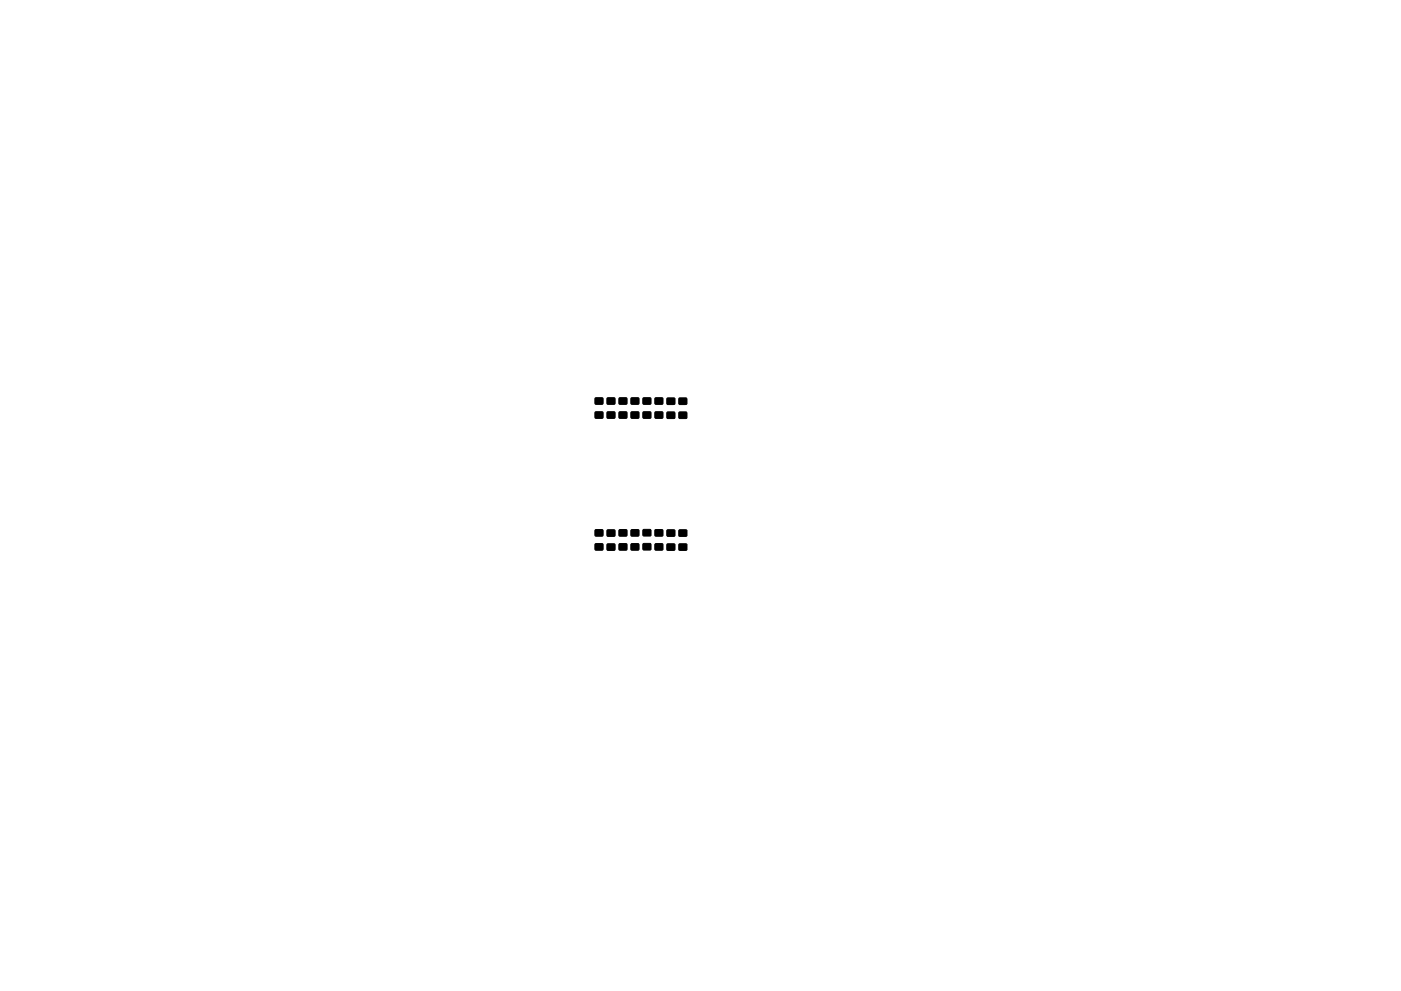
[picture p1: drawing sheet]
<svg xmlns="http://www.w3.org/2000/svg" width="297mm" height="210mm" viewBox="0 0 297 210" stroke-linecap="round" stroke-linejoin="round" font-family="sans-serif">
<g fill="#000" stroke="#000" stroke-width=".21">
<path d="M126.2 84.4h1.6v1.3h-1.6zM126.2 87.4h1.6v1.3h-1.6zM128.7 87.4h1.6l.1 1.3h-1.6zM128.7 84.4h1.6l.1 1.3h-1.6zM131.3 84.4h1.6v1.3h-1.6zM131.3 87.4h1.6v1.3h-1.6zM133.8 87.4h1.6v1.3h-1.6zM133.8 84.4h1.6v1.3h-1.6zM136.4 84.4h1.5l.1 1.3h-1.6zM136.4 87.4h1.5l.1 1.3h-1.6zM138.9 87.4h1.6v1.3h-1.6zM138.9 84.4h1.6v1.3h-1.6z"/>
<path d="M141.4 84.5h1.6l.1 1.2-1.6 .1zM141.4 87.5l1.6-.1 .1 1.3-1.6 .1zM144 87.5l1.6-.1v1.3l-1.6 .1zM144 84.5h1.6v1.2l-1.6 .1zM126.2 115.4h1.6v1.3h-1.6zM126.2 112.4h1.6v1.3h-1.6zM128.7 112.5l1.6-.1 .1 1.3-1.6 .1zM128.7 115.4h1.6l.1 1.3h-1.6zM131.3 115.4h1.6v1.3h-1.6zM131.3 112.4h1.6v1.3h-1.6zM133.8 112.4h1.6v1.3h-1.6zM133.8 115.4h1.6v1.3h-1.6z"/>
<path d="M136.4 115.4l1.5-.1 .1 1.3-1.6 .1zM136.4 112.4h1.5l.1 1.2-1.6 .1zM138.9 112.4h1.6v1.3h-1.6zM138.9 115.4h1.6v1.3h-1.6zM141.4 115.4h1.6l.1 1.3h-1.6zM141.4 112.5l1.6-.1 .1 1.3-1.6 .1zM144 112.5l1.6-.1v1.3l-1.6 .1zM144 115.4h1.6v1.3h-1.6z"/>
</g>
</svg>
